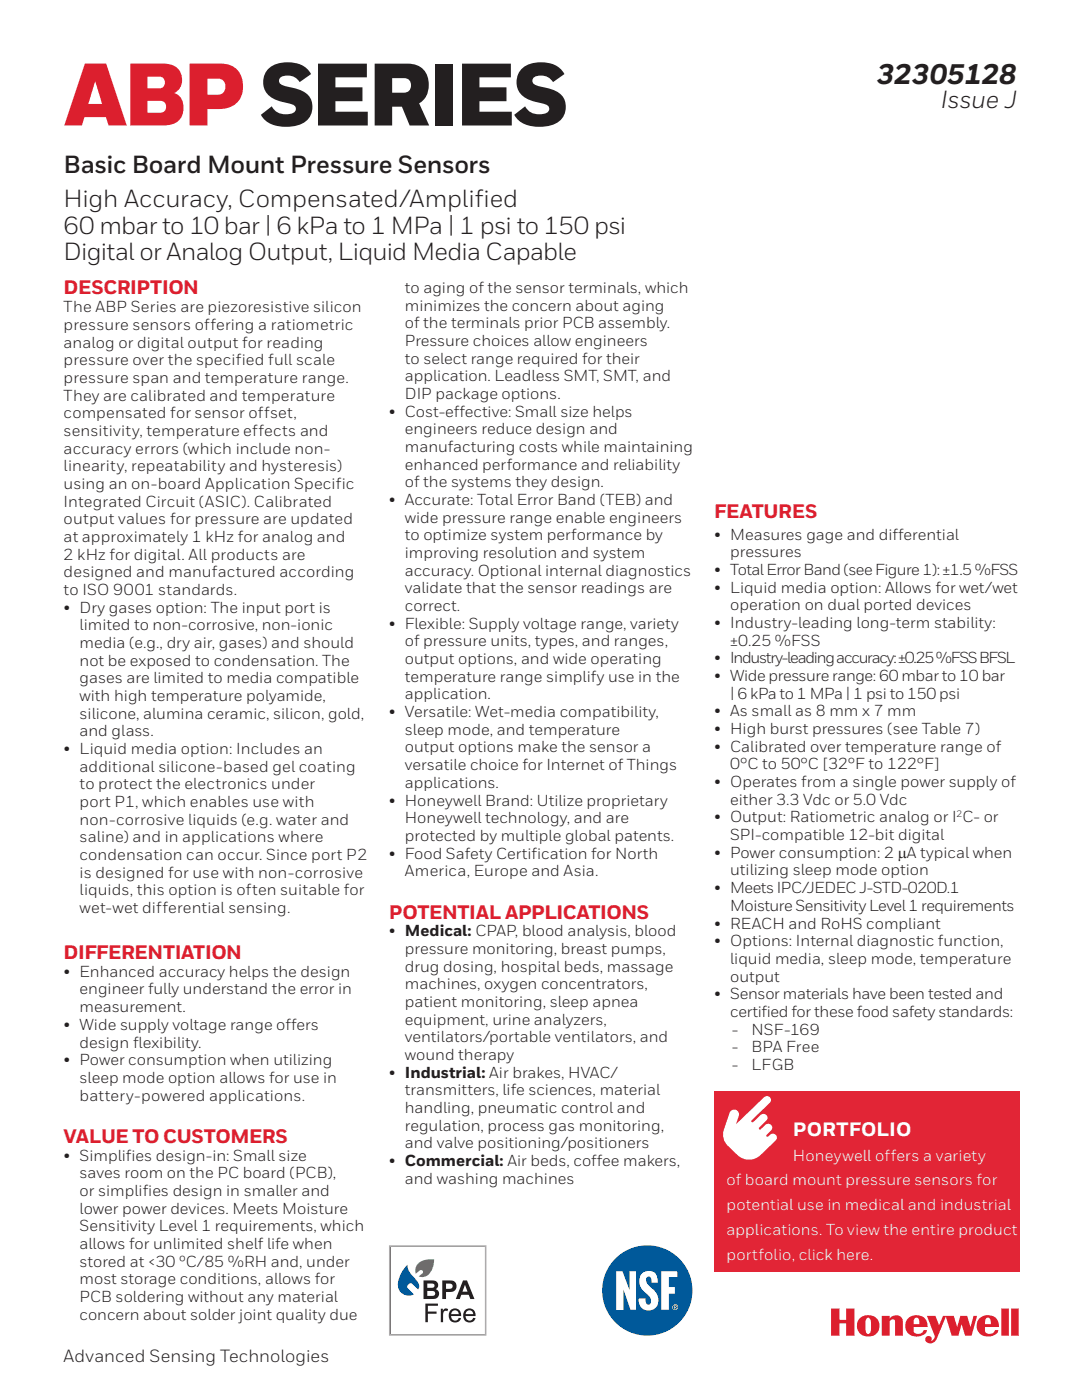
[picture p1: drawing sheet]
<svg xmlns="http://www.w3.org/2000/svg" width="216mm" height="279mm" viewBox="0 0 216 279" stroke-linecap="round" stroke-linejoin="round" font-family="sans-serif">
<defs><g id="words">
<text font-size="17.6" fill="#dc1f2e" x="12.7" y="25">ABPSERIES</text>
<text font-size="5.6" fill="#231f20" x="175" y="16.7">32305128</text>
<g font-size="4.9" fill="#231f20">
<text x="187.7" y="21.6">Issue J</text>
<text x="12.7" y="34.5">Basic Board Mount Pressure Sensors</text>
<text x="12.7" y="41.4">High Accuracy, Compensated/Amplif</text>
<text x="94.8" y="41.4">ied</text>
<text x="12.7" y="46.7">60 mbar to 10 bar | 6 kPa to 1 MPa | 1 psi to 150 psi</text>
<text x="12.7" y="52">Digital or Analog Output, Liquid Media Capable</text>
</g>
<g font-size="3.9" fill="#dc1f2e">
<text x="12.7" y="58.8">DESCRIPTION</text>
<text x="142.5" y="103.5">FEATURES</text>
<text x="77.6" y="183.3">POTENTIAL APPLICATIONS</text>
<text x="12.7" y="191.4">DIFFERENTIATION</text>
<text x="12.7" y="228.1">VALUE TO CUSTOMERS</text>
</g>
<text font-size="3.9" fill="#fff" x="158.2" y="226.7">PORTFOLIO</text>
<text font-size="3.5" fill="#231f20" x="12.7" y="271.8">Advanced Sensing Technologies</text>
<g font-size="3.2" fill="#231f20">
<text x="80.8" y="58.5">to aging of the sensor terminals, which</text>
<text x="12.7" y="62.3">The ABP Series are piezoresistive silicon</text>
<text x="12.7" y="65.8">pressure sensors offering a ratiometric</text>
<text x="80.8" y="62">minimizes the concern about aging</text>
<text x="80.8" y="65.5">of the terminals prior PCB assembly.</text>
<text x="12.7" y="69.4">analog or digital output for reading</text>
<text x="80.8" y="69">Pressure choices allow engineers</text>
<text x="12.7" y="72.9">pressure over the specified full scale</text>
<text x="12.7" y="76.4">pressure span and temperature range.</text>
<text x="80.8" y="72.6">to select range required for their</text>
<text x="80.8" y="76.1">application. Leadless SMT, SMT, and</text>
<text x="12.7" y="79.9">They are calibrated and temperature</text>
<text x="12.7" y="83.5">compensated for sensor offset,</text>
<text x="77.6" y="83.1">• Cost-effective: Small size helps</text>
<text x="80.8" y="79.6">DIP package options.</text>
<text x="12.7" y="87">sensitivity, temperature effects and</text>
<text x="80.8" y="86.7">engineers reduce design and</text>
<text x="12.7" y="90.5">accuracy errors (which include non-</text>
<text x="12.7" y="94">linearity, repeatability and hysteresis)</text>
<text x="80.8" y="90.2">manufacturing costs while maintaining</text>
<text x="80.8" y="93.7">enhanced performance and reliability</text>
<text x="12.7" y="97.6">using an on-board Application Specific</text>
<text x="12.7" y="101.1">Integrated Circuit (ASIC). Calibrated</text>
<text x="77.6" y="100.8">• Accurate: Total Error Band (TEB) and</text>
<text x="80.8" y="97.3">of the systems they design.</text>
<text x="12.7" y="104.6">output values for pressure are updated</text>
<text x="80.8" y="104.3">wide pressure range enable engineers</text>
<text x="80.8" y="107.8">to optimize system performance by</text>
<text x="142.5" y="107.7">• Measures gage and differential</text>
<text x="12.7" y="108.2">at approximately 1 kHz for analog and</text>
<text x="12.7" y="111.7">2 kHz for digital. All products are</text>
<text x="80.8" y="111.4">improving resolution and system</text>
<text x="145.7" y="111.2">pressures</text>
<text x="12.7" y="115.2">designed and manufactured according</text>
<text x="12.7" y="118.7">to ISO 9001 standards.</text>
<text x="80.8" y="114.9">accuracy. Optional internal diagnostics</text>
<text x="80.8" y="118.4">validate that the sensor readings are</text>
<text x="142.5" y="114.7">• Total Error Band (see Figure 1): ±1.5 %FSS</text>
<text x="142.5" y="118.3">• Liquid media option: Allows for wet/wet</text>
<text x="12.7" y="122.3">• Dry gases option: The input port is</text>
<text x="15.9" y="125.8">limited to non-corrosive, non-ionic</text>
<text x="77.6" y="125.5">• Flexible: Supply voltage range, variety</text>
<text x="80.8" y="122">correct.</text>
<text x="142.5" y="125.3">• Industry-leading long-term stability:</text>
<text x="145.7" y="121.8">operation on dual ported devices</text>
<text x="15.9" y="129.3">media (e.g., dry air, gases) and should</text>
<text x="80.8" y="129">of pressure units, types, and ranges,</text>
<text x="145.7" y="128.9">±0.25 %FSS</text>
<text x="15.9" y="132.9">not be exposed to condensation. The</text>
<text x="15.9" y="136.4">gases are limited to media compatible</text>
<text x="80.8" y="132.5">output options, and wide operating</text>
<text x="80.8" y="136.1">temperature range simplify use in the</text>
<text x="142.5" y="132.4">• Industry-leading accuracy: ±0.25 %FSS BFSL</text>
<text x="142.5" y="135.9">• Wide pressure range: 60 mbar to 10 bar</text>
<text x="15.9" y="139.9">with high temperature polyamide,</text>
<text x="15.9" y="143.4">silicone, alumina ceramic, silicon, gold,</text>
<text x="77.6" y="143.1">• Versatile: Wet-media compatibility,</text>
<text x="80.8" y="139.6">application.</text>
<text x="142.5" y="143">• As small as 8 mm x 7 mm</text>
<text x="145.7" y="139.4">| 6 kPa to 1 MPa | 1 psi to 150 psi</text>
<text x="15.9" y="147">and glass.</text>
<text x="80.8" y="146.6">sleep mode, and temperature</text>
<text x="142.5" y="146.5">• High burst pressures (see Table 7)</text>
<text x="12.7" y="150.5">• Liquid media option: Includes an</text>
<text x="15.9" y="154">additional silicone-based gel coating</text>
<text x="80.8" y="150.2">output options make the sensor a</text>
<text x="80.8" y="153.7">versatile choice for Internet of Things</text>
<text x="142.5" y="150">• Calibrated over temperature range of</text>
<text x="145.7" y="153.6">0°C to 50°C [32°F to 122°F]</text>
<text x="15.9" y="157.5">to protect the electronics under</text>
<text x="15.9" y="161.1">port P1, which enables use with</text>
<text x="77.6" y="160.8">• Honeywell Brand: Utilize proprietary</text>
<text x="80.8" y="157.2">applications.</text>
<text x="142.5" y="157.1">• Operates from a single power supply of</text>
<text x="145.7" y="160.6">either 3.3 Vdc or 5.0 Vdc</text>
<text x="15.9" y="164.6">non-corrosive liquids (e.g. water and</text>
<text x="80.8" y="164.3">Honeywell technology, and are</text>
<text x="80.8" y="167.8">protected by multiple global patents.</text>
<text x="142.5" y="164.1">• Output: Ratiometric analog or I C- or</text>
<text x="145.7" y="167.7">SPI-compatible 12-bit digital</text>
<text x="15.9" y="168.1">saline) and in applications where</text>
<text x="15.9" y="171.7">condensation can occur. Since port P2</text>
<text x="77.6" y="171.3">• Food Safety Certification for North</text>
<text x="142.5" y="171.2">• Power consumption: 2 µA typical when</text>
<text x="15.9" y="175.2">is designed for use with non-corrosive</text>
<text x="15.9" y="178.7">liquids, this option is often suitable for</text>
<text x="80.8" y="174.9">America, Europe and Asia.</text>
<text x="142.5" y="178.2">• Meets IPC/JEDEC J-STD-020D.1</text>
<text x="145.7" y="174.7">utilizing sleep mode option</text>
<text x="15.9" y="182.2">wet-wet differential sensing.</text>
<text x="142.5" y="185.3">• REACH and RoHS compliant</text>
<text x="145.7" y="181.8">Moisture Sensitivity Level 1 requirements</text>
<text x="77.6" y="186.9">• Medical: CPAP, blood analysis, blood</text>
<text x="80.8" y="190.4">pressure monitoring, breast pumps,</text>
<text x="142.5" y="188.8">• Options: Internal diagnostic function,</text>
<text x="12.7" y="194.9">• Enhanced accuracy helps the design</text>
<text x="80.8" y="193.9">drug dosing, hospital beds, massage</text>
<text x="80.8" y="197.4">machines, oxygen concentrators,</text>
<text x="145.7" y="192.4">liquid media, sleep mode, temperature</text>
<text x="145.7" y="195.9">output</text>
<text x="15.9" y="198.5">engineer fully understand the error in</text>
<text x="15.9" y="202">measurement.</text>
<text x="80.8" y="201">patient monitoring, sleep apnea</text>
<text x="142.5" y="199.4">• Sensor materials have been tested and</text>
<text x="145.7" y="202.9">certified for these food safety standards:</text>
<text x="12.7" y="205.5">• Wide supply voltage range offers</text>
<text x="15.9" y="209.1">design flexibility.</text>
<text x="80.8" y="204.5">equipment, urine analyzers,</text>
<text x="80.8" y="208">ventilators/portable ventilators, and</text>
<text x="146.1" y="206.5">-</text>
<text x="146.1" y="210">-</text>
<text x="149.9" y="206.5">NSF-169</text>
<text x="149.9" y="210">BPA Free</text>
<text x="12.7" y="212.6">• Power consumption when utilizing</text>
<text x="77.6" y="215.1">• Industrial: Air brakes, HVAC/</text>
<text x="80.8" y="211.6">wound therapy</text>
<text x="146.1" y="213.5">-</text>
<text x="149.9" y="213.5">LFGB</text>
<text x="15.9" y="216.1">sleep mode option allows for use in</text>
<text x="15.9" y="219.6">battery-powered applications.</text>
<text x="80.8" y="218.6">transmitters, life sciences, material</text>
<text x="80.8" y="222.1">handling, pneumatic control and</text>
<text x="80.8" y="225.7">regulation, process gas monitoring,</text>
<text x="12.7" y="231.6">• Simplifies design-in: Small size</text>
<text x="77.6" y="232.7">• Commercial: Air beds, coffee makers,</text>
<text x="80.8" y="229.2">and valve positioning/positioners</text>
<text x="15.9" y="235.2">saves room on the PC board (PCB),</text>
<text x="15.9" y="238.7">or simplifies design in smaller and</text>
<text x="80.8" y="236.3">and washing machines</text>
<text x="15.9" y="242.2">lower power devices. Meets Moisture</text>
<text x="15.9" y="245.7">Sensitivity Level 1 requirements, which</text>
<text x="15.9" y="249.3">allows for unlimited shelf life when</text>
<text x="15.9" y="252.8">stored at &lt;30 ºC/85 %RH and, under</text>
<text x="15.9" y="256.3">most storage conditions, allows for</text>
<text x="15.9" y="259.9">PCB soldering without any material</text>
<text x="15.9" y="263.4">concern about solder joint quality due</text>
</g>
<g font-size="3.2" fill="#fff">
<text x="158.2" y="231.6">Honeywell offers a variety</text>
<text x="145" y="236.6">of board mount pressure sensors for</text>
<text x="145" y="241.5">potential use in medical and industrial</text>
<text x="145" y="246.4">applications. To view the entire product</text>
<text x="145" y="251.4">portfolio, click here.</text>
</g>
<text font-size="1.9" fill="#231f20" x="190.9" y="163.1">2</text>
</g></defs>
<path d="M165.8 261.1h1.7v2.3h1.3v-2.3h1.7v5.5h-1.7v-2.5h-1.3v2.5h-1.7zM171.7 262.9a2.24 2.24 0 0 1 3.2 .3 2.24 2.24 0 0 1-.2 3.1 2.28 2.28 0 0 1-2.8 .1 2.28 2.28 0 0 1-.8-2.7zM173 263a3.9 3.9 0 0 0-.2 2.8l.1 .2a.38 .38 0 0 0 .6 .1 3.7 3.7 0 0 0-.1-3.1zM175.9 262.6v4h1.6v-2.9a.55 .55 0 0 1 .6-.4 .55 .55 0 0 1 .5 .5v2.8h1.5v-3a1.45 1.45 0 0 0-1.1-1.1 1.45 1.45 0 0 0-1.5 .6v-.5zM181.1 263.2a2.26 2.26 0 0 1 2.6-.6 2.26 2.26 0 0 1 1.4 2.2h-2.8v.9a1.09 1.09 0 0 0 1.1 .5 1.09 1.09 0 0 0 .9-.8h.7a2.11 2.11 0 0 1-2.8 1.3 2.15 2.15 0 0 1-1.1-3.5zM182.6 263l-.3 .5v.8h1.2v-.1a.94 .94 0 0 0-.7-1.2zM195.4 263.2a2.26 2.26 0 0 1 2.5-.6 2.26 2.26 0 0 1 1.4 2.2h-2.8l.1 .9a1.09 1.09 0 0 0 1 .5 1.09 1.09 0 0 0 .9-.8h.7a2.11 2.11 0 0 1-2.8 1.3 2.15 2.15 0 0 1-1-3.5zM196.9 263l-.3 .5-.1 .8h1.2v-.1a.94 .94 0 0 0-.7-1.2zM184.9 262.6l1.6 4.1a1.01 1.01 0 0 1-.7 .9 .65 .65 0 0 0-.4-1 .65 .65 0 0 0-.8 .8 1.27 1.27 0 0 0 1.4 .7 1.27 1.27 0 0 0 1-1.2l1.7-4.2 1.2 3.9h1.3l.7-2.3 .7 2.3h1.3l1.1-4h-.7l-.6 2.2-.7-2.2h-1.4l-.6 2.2-.7-2.2h-2.1l-.8 1.9-.7-1.9zM199.8 261.1v5.5h1.5v-5.5zM201.8 261.1v5.5h1.5v-5.5z" fill="#dc1f2e"/>
<path d="M142.5 217.7h61.1v36.1h-61.1z" fill="#e22536"/>
<path d="M145.8 221.8a.97 .97 0 0 1 1.2-.2 .97 .97 0 0 1 .4 1.1l-.5 1.7 5.6-5.4a.8 .8 0 0 1 1.1 0 .8 .8 0 0 1 0 1.1l-3.6 3.5v.3h.3l1.5-1.4a.8 .8 0 0 1 1.1 0 .8 .8 0 0 1 0 1.1l-1.4 1.4v.4h.3l.9-.9a.8 .8 0 0 1 1.1 0 .8 .8 0 0 1 .1 1.1l-.9 .9v.3h.3a.85 .85 0 0 1 1.2-.5 .85 .85 0 0 1 .3 1.3l-3 2.9a3.3 3.3 0 0 1-4.6 0 6.3 6.3 0 0 1-2.8-3.3l-.1-1.2 .1-.5z" fill="#fff"/>
<path d="M81.3 252.4a3.6 3.6 0 0 0 1.4 2.7 1.9 1.9 0 0 1 .7 2.2l-1.2-1.1a.67 .67 0 0 0-.7 .2 .67 .67 0 0 0-.1 .7l1.2 1.2a2.24 2.24 0 0 1-2.6-.4 2.24 2.24 0 0 1-.4-2.6l.6-1.6z" fill-rule="evenodd" fill="#15489e"/>
<path d="M83.4 252.2a3.9 3.9 0 0 1 3.2-.9 3.4 3.4 0 0 1-1.9 3.5l-1.1-.1 .8-.8-.2-.4-.5 .1-.8 .6v-.8l.1-.7z" fill-rule="evenodd" fill="#43b74e"/>
<path d="M92.8 257.3l.1 .2h-.2zM92.2 255.2l-1.7 4.4h1.5l.3-.9h1l.3 .9h1.5l-1.7-4.4zM89.3 256.5v.4a.44 .44 0 0 0 .7-.3zM87.9 255.2h1.6a1.52 1.52 0 0 1 1.9 1.5 1.52 1.52 0 0 1-1.9 1.5h-.2v1.4h-1.4zM85.6 257.9v.4l.9-.1-.1-.2zM85.6 256.5v.2l.8-.1-.1-.1zM84.2 255.2h1.8a1.3 1.3 0 0 1 1.5 .5 1.3 1.3 0 0 1 0 1.5 1.38 1.38 0 0 1 .2 1.7 1.38 1.38 0 0 1-1.5 .6l-2 .1z" fill-rule="evenodd" fill="#fff"/>
<g fill="#231f20">
<path d="M85.3 257.6v1h.7a.55 .55 0 0 0 .7-.1 .55 .55 0 0 0-.2-.8zM85.3 256.2v.8h.4a.59 .59 0 0 0 .7 0 .59 .59 0 0 0 .2-.7zM84.5 255.5h1.5a1.03 1.03 0 0 1 1.1 .3 1.03 1.03 0 0 1 .2 1.2l-.4 .3a1.05 1.05 0 0 1 .6 1.3 1.05 1.05 0 0 1-1.3 .6h-1.7z"/>
<path d="M89 256.2v1h.4a.57 .57 0 0 0 .8-.2 .57 .57 0 0 0-.3-.8zM88.3 255.5h1.2a1.22 1.22 0 0 1 1.6 1.2 1.22 1.22 0 0 1-1.6 1.1h-.5v1.4h-.7z"/>
<path d="M92.8 256.4l-.5 1.4h1zM92.4 255.5h.8l1.5 3.7h-.8l-.4-.8h-1.5l-.3 .8h-.8z"/>
</g>
<path d="M93.4 261.9l.6 .1-.3-.2zM93.3 262.9a.45 .45 0 0 0 .4 .4 .45 .45 0 0 0 .4-.4zM90.5 261.9l.6 .1-.3-.2zM90.4 262.9a.45 .45 0 0 0 .4 .4 .45 .45 0 0 0 .4-.4zM84.6 259.9h3.1v1l1.5-.1 .6 .4a1.53 1.53 0 0 1 2.4 .7 1.56 1.56 0 0 1 2-1 1.56 1.56 0 0 1 1 1.9 1.53 1.53 0 0 1-1.3 1.4 1.53 1.53 0 0 1-1.7-.9 1.61 1.61 0 0 1-2 .8 1.61 1.61 0 0 1-.9-2l-.3-.2a.35 .35 0 0 0-.3 .2 .35 .35 0 0 0 0 .4v1.7h-1v-3.3h-2v.5h1.7v1.1h-1.7v1.7h-1.1z" fill-rule="evenodd" fill="#fff"/>
<g fill="#231f20">
<path d="M84.9 260.2h2.5v.4h-2v1.1h1.7v.5h-1.7v1.7h-.5z"/>
<path d="M88 261.2h.4v.4a.65 .65 0 0 1 1-.3l-.1 .4a.6 .6 0 0 0-.8 .1 .6 .6 0 0 0-.1 .7v1.4h-.4z"/>
<path d="M90.3 261.7l-.3 .6h1.5a.74 .74 0 0 0-.4-.7 .74 .74 0 0 0-.8 .1zM89.9 261.5a1.25 1.25 0 0 1 1.5-.2 1.25 1.25 0 0 1 .6 1.3h-2a.78 .78 0 0 0 .6 .9 .78 .78 0 0 0 .9-.5l.5 .1a1.32 1.32 0 0 1-1.8 .7 1.32 1.32 0 0 1-.6-1.9z"/>
<path d="M93.2 261.7l-.3 .6h1.5a.74 .74 0 0 0-.4-.7 .74 .74 0 0 0-.8 .1zM92.8 261.5a1.25 1.25 0 0 1 1.5-.2 1.25 1.25 0 0 1 .6 1.3h-2a.78 .78 0 0 0 .6 .9 .78 .78 0 0 0 .9-.5l.5 .1a1.32 1.32 0 0 1-1.8 .7 1.32 1.32 0 0 1-.6-1.9z"/>
</g>
<path d="M77.9 248.7h19v17.7h-19z" fill="none" stroke="#231f20" stroke-width=".2"/>
<path d="M77.8 248.7h19.1v17.7h-19.1z" fill="none" stroke="#a8a9ad" stroke-width=".31"/>
<circle cx="129.2" cy="257.5" r="9" fill="#00599a"/>
<g fill="#fff">
<path d="M122.9 253.7h1.3l1.4 3.8v-3.8h1.3v7.7h-1.1l-1.4-4v4h-1.5z" fill-rule="evenodd"/>
<path d="M128 254.2a1.91 1.91 0 0 1 2.3-.4 1.91 1.91 0 0 1 1 2.2h-1.3a.96 .96 0 0 0-.5-1.2 .61 .61 0 0 0-.6 .8 4.1 4.1 0 0 0 1.7 2 2.19 2.19 0 0 1 .8 2.4 2.19 2.19 0 0 1-2 1.5 1.98 1.98 0 0 1-2-2.4h1.4a.96 .96 0 0 0 .6 1.3 1.01 1.01 0 0 0 .1-1.7l-.3-.4a2.88 2.88 0 0 1-1.2-4.1z" fill-rule="evenodd"/>
<path d="M131.9 253.7h3.2v1.2h-1.6v2h1.2v1.3h-1.2v3.2h-1.6z" fill-rule="evenodd"/>
<path d="M134.6 260.6h.3v.2h-.3zM134.5 260.5v.7l.1-.3 .4 .3-.2-.3 .2-.2v-.1zM134.2 260.9a.5 .5 0 0 1 1 0 .5 .5 0 0 1-1 0zM134.1 260.9a.6 .6 0 0 0 1.2 0 .6 .6 0 0 0-1.2 0z" fill-rule="evenodd"/>
</g>
<use href="#words"/>
</svg>
